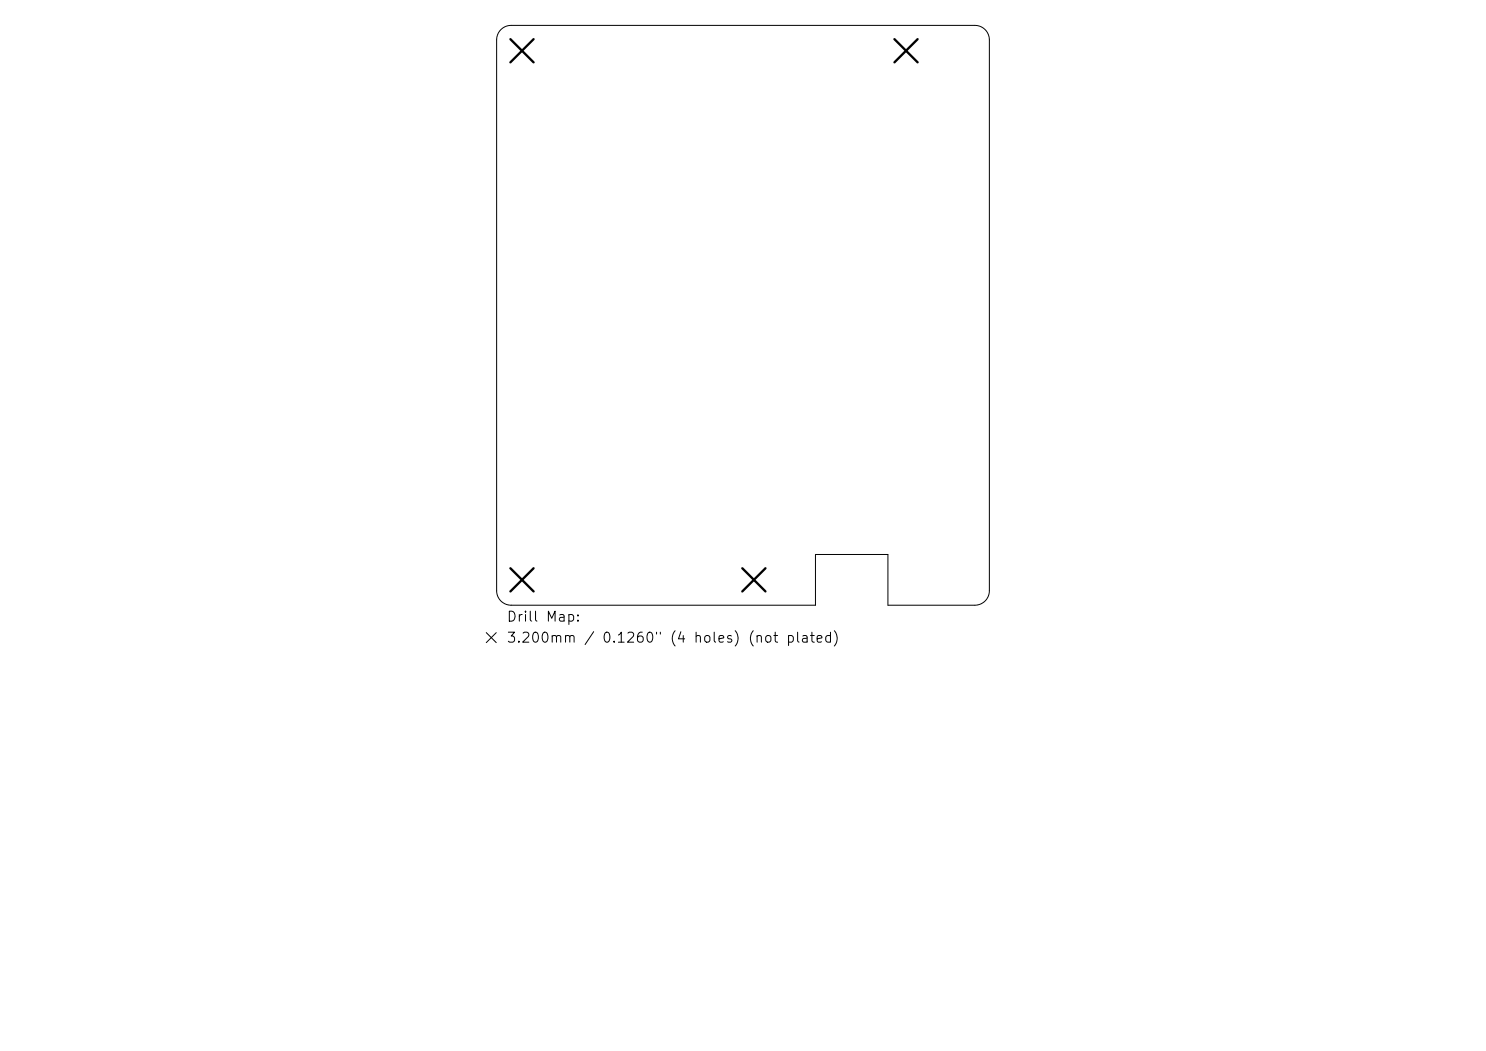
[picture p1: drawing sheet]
<svg xmlns="http://www.w3.org/2000/svg" width="297mm" height="210mm" viewBox="0 0 297 210" stroke-linecap="round" stroke-linejoin="round" font-family="sans-serif">
<defs><g id="words">
<g font-size="2">
<text x="101.1" y="124.7">Drill Map:</text>
<text x="101.1" y="128.9">3.200mm / 0.1260&quot; (4 holes) (not plated)</text>
</g>
</g></defs>
<path d="M100.1 5.9a2.9 2.9 0 0 1 2.1-.8h92.6a2.9 2.9 0 0 1 2.9 2.9v110a2.9 2.9 0 0 1-2.9 2.9h-17.3v-10.1h-14.5v10.1h-60.8a2.9 2.9 0 0 1-2.9-2.9v-110a2.89 2.89 0 0 1 .8-2.1zM97.2 126.4l2 2M99.2 126.4l-2 2" fill="none" stroke="#000" stroke-width=".2"/>
<path d="M102 7.8l4.6 4.7M106.6 7.8l-4.6 4.7M178.8 7.8l4.6 4.7M183.4 7.8l-4.6 4.7M102 113.5l4.6 4.7M106.6 113.5l-4.6 4.7M148.4 113.5l4.6 4.7M153 113.5l-4.6 4.7" fill="none" stroke="#000" stroke-width=".46"/>
<use href="#words"/>
</svg>
